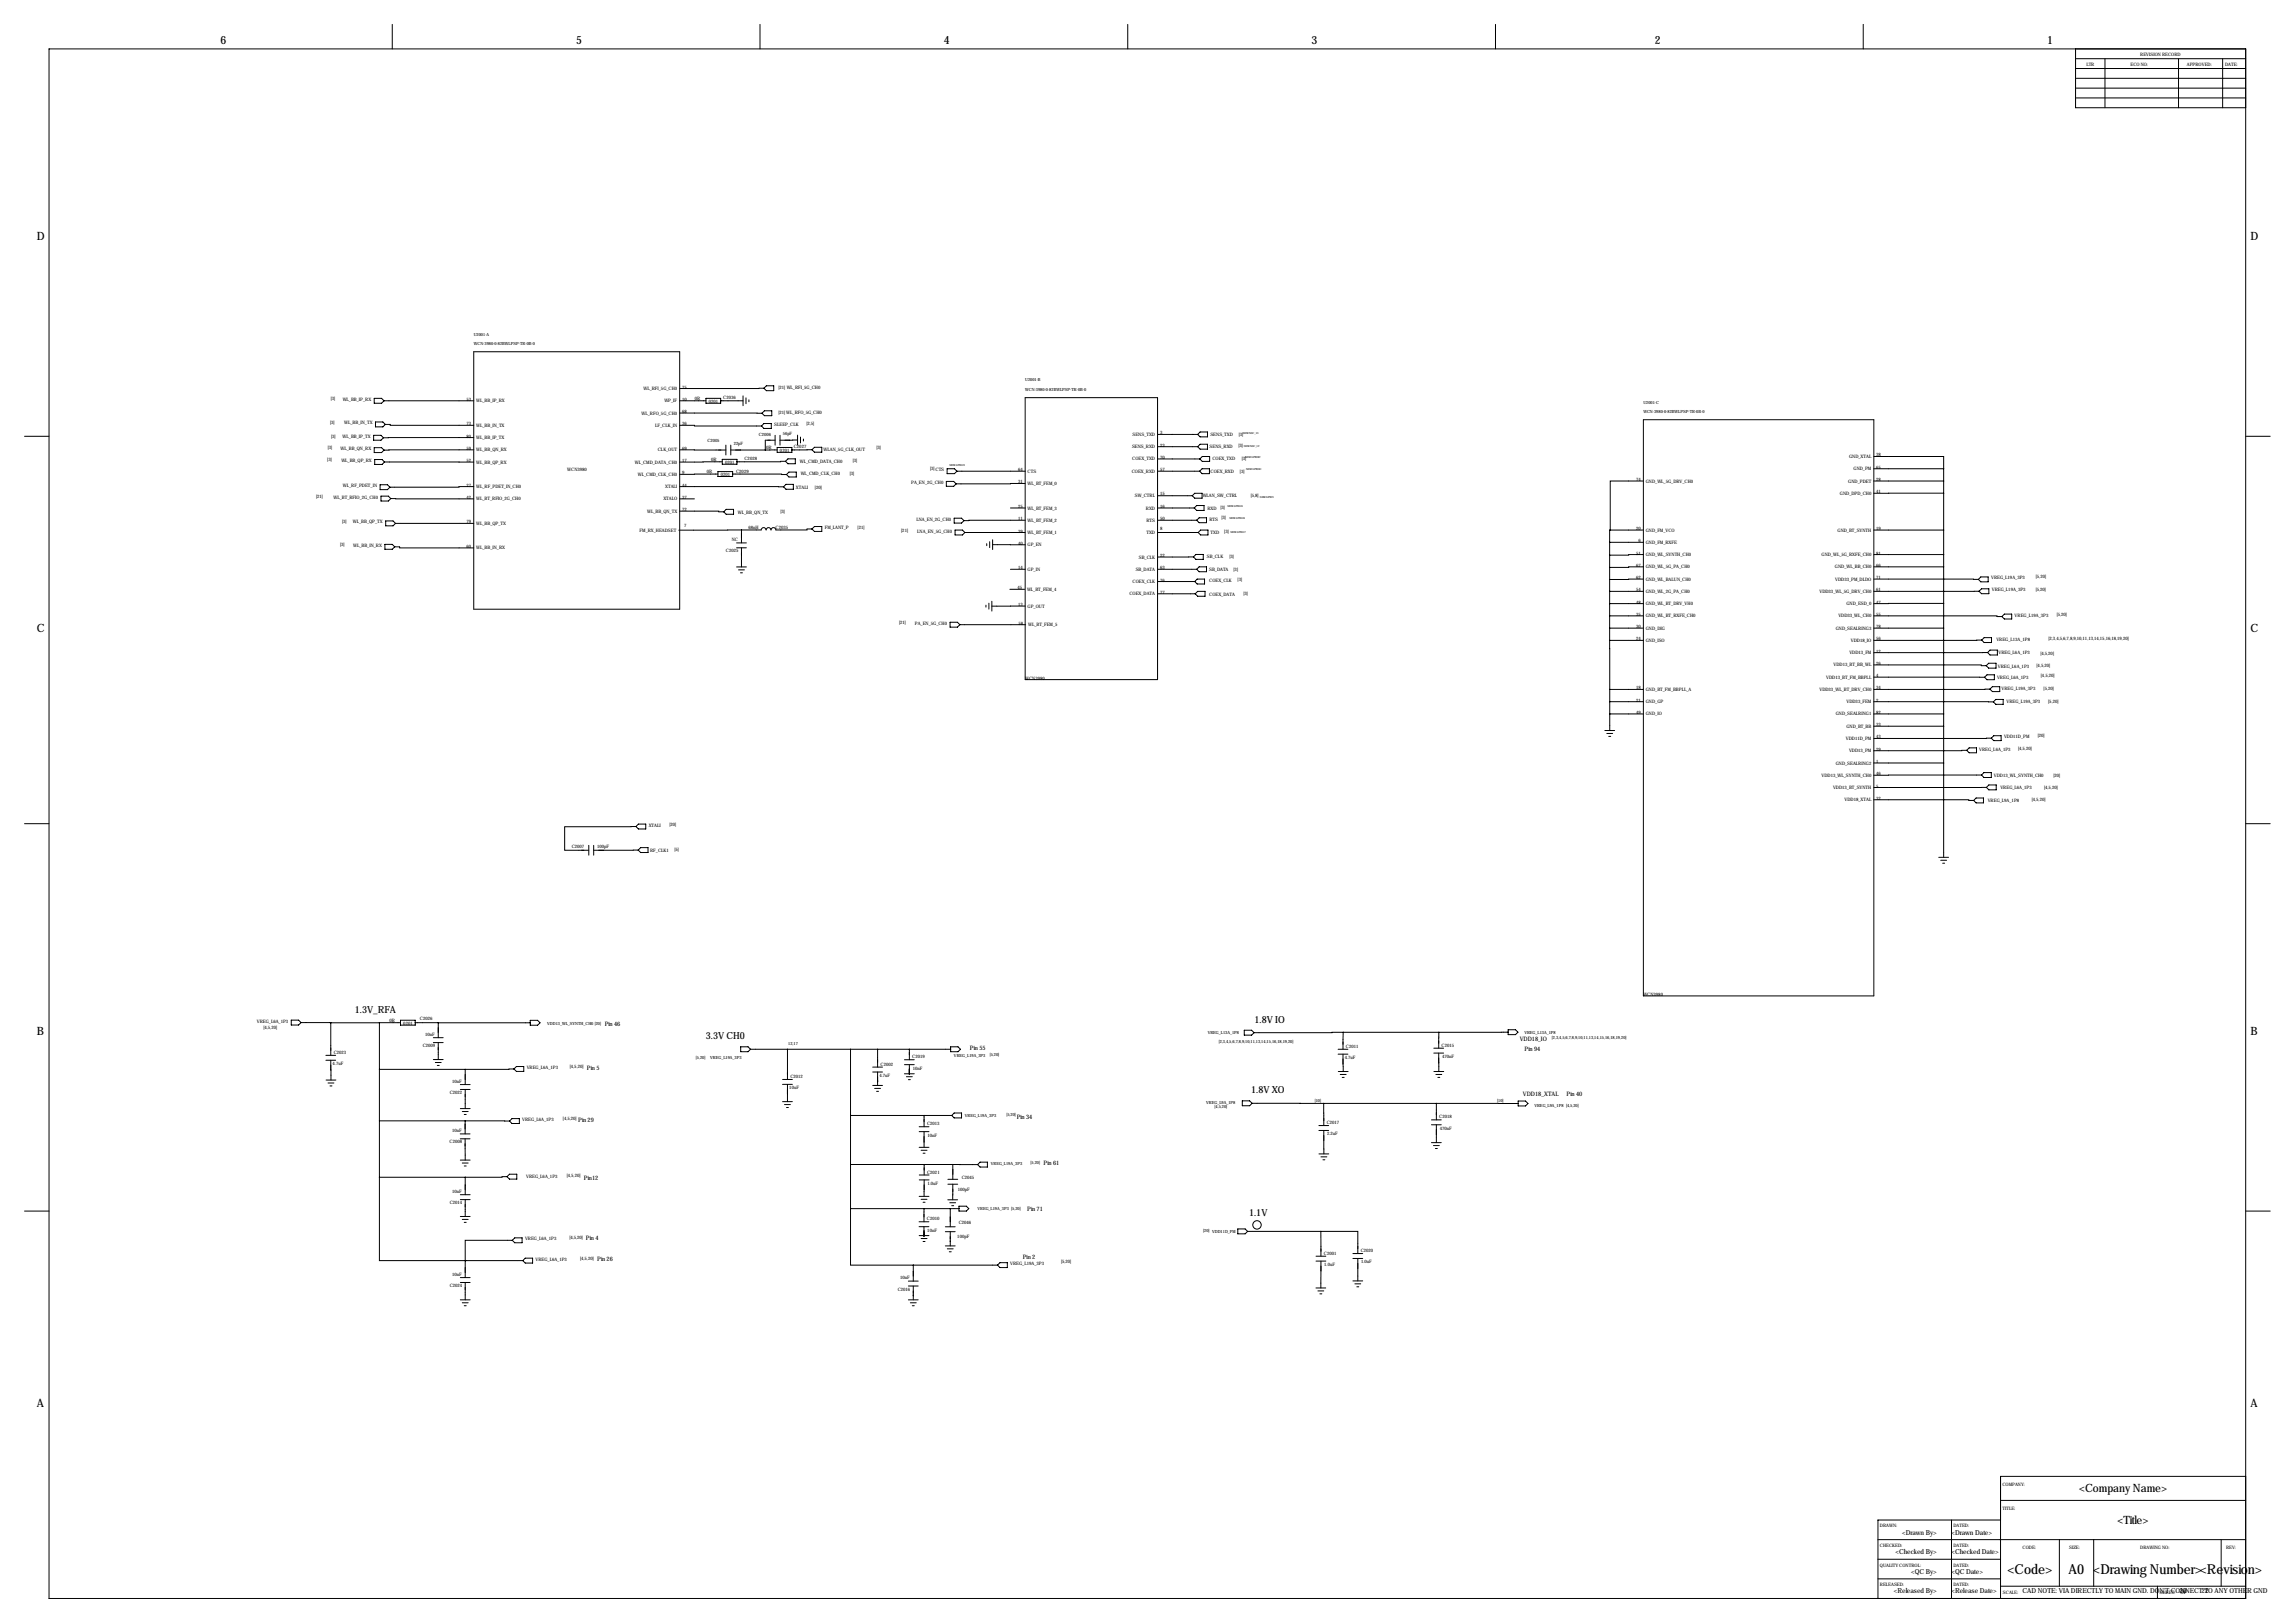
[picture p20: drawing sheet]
<svg xmlns="http://www.w3.org/2000/svg" width="1189mm" height="841mm" viewBox="0 0 1189 841" stroke-linecap="round" stroke-linejoin="round" font-family="sans-serif">
<defs><g id="words">
<g font-size="7.1">
<text x="1040" y="815">&lt;Code&gt;</text>
<text x="1072" y="815">A0 &lt;Drawing Number&gt;&lt;Revision&gt;</text>
</g>
<g font-size="5.9">
<text x="114" y="23">6</text>
<text x="298" y="23">5</text>
<text x="489" y="23">4</text>
<text x="679" y="23">3</text>
<text x="857" y="23">2</text>
<text x="1060" y="23">1</text>
<text x="19" y="124">D</text>
<text x="1166" y="124">D</text>
<text x="19" y="328">C</text>
<text x="1166" y="328">C</text>
<text x="19" y="536">B</text>
<text x="1166" y="536">B</text>
<text x="19" y="729">A</text>
<text x="1166" y="729">A</text>
<text x="1077" y="773">&lt;Company Name&gt;</text>
<text x="1097" y="789">&lt;Title&gt;</text>
</g>
<g font-size="5">
<text x="184" y="525">1.3V_RFA</text>
<text x="650" y="530">1.8V IO</text>
<text x="366" y="538">3.3V CH0</text>
<text x="648" y="566">1.8V XO</text>
<text x="647" y="630">1.1V</text>
</g>
<g font-size="3.6">
<text x="985" y="795">&lt;Drawn By&gt;</text>
<text x="1011" y="795">&lt;Drawn Date&gt;</text>
<text x="982" y="805">&lt;Checked By&gt;</text>
<text x="1011" y="805">&lt;Checked Date&gt;</text>
<text x="990" y="815">&lt;QC By&gt;</text>
<text x="1011" y="815">&lt;QC Date&gt;</text>
<text x="981" y="825">&lt;Released By&gt;</text>
<text x="1011" y="825">&lt;Release Date&gt;</text>
<text x="1048" y="825">CAD NOTE: VIA DIRECTLY TO MAIN GND. DON'T CONNECT TO ANY OTHER GND</text>
<text x="1129" y="825">20</text>
<text x="1140" y="825">22</text>
</g>
<g font-size="3.2">
<text x="313" y="531">Pin 46</text>
<text x="787" y="539">VDD18_IO</text>
<text x="502" y="544">Pin 55</text>
<text x="790" y="544">Pin 94</text>
<text x="304" y="554">Pin 5</text>
<text x="789" y="568">VDD18_XTAL</text>
<text x="812" y="568">Pin 40</text>
<text x="300" y="581">Pin 29</text>
<text x="527" y="579">Pin 34</text>
<text x="541" y="604">Pin 61</text>
<text x="303" y="611">Pin12</text>
<text x="532" y="627">Pin 71</text>
<text x="304" y="642">Pin 4</text>
<text x="309" y="653">Pin 26</text>
<text x="530" y="652">Pin 2</text>
</g>
<g font-size="2.4">
<text x="1109" y="29">REVISION RECORD</text>
<text x="1081" y="34">LTR</text>
<text x="1104" y="34">ECO NO:</text>
<text x="1133" y="34">APPROVED:</text>
<text x="1153" y="34">DATE:</text>
<text x="333" y="202">W</text>
<text x="335" y="202">L_RFI_5G_CH0</text>
<text x="353" y="201">75</text>
<text x="403" y="201">[21] W</text>
<text x="410" y="202">L_RFI_5G_CH0</text>
<text x="171" y="207">[3]</text>
<text x="178" y="208">W</text>
<text x="180" y="208">L_BB_IP_RX</text>
<text x="242" y="208">53</text>
<text x="247" y="208">W</text>
<text x="249" y="208">L_BB_IP_RX</text>
<text x="344" y="208">W</text>
<text x="346" y="208">P_IF</text>
<text x="353" y="208">10</text>
<text x="360" y="207">0R</text>
<text x="367" y="209">0201</text>
<text x="375" y="207">C2036</text>
<text x="332" y="215">W</text>
<text x="334" y="215">L_RFO_5G_CH0</text>
<text x="353" y="214">68</text>
<text x="403" y="214">[21] W</text>
<text x="409" y="215">L_RFO_5G_CH0</text>
<text x="171" y="220">[3]</text>
<text x="178" y="220">W</text>
<text x="180" y="220">L_BB_IN_TX</text>
<text x="242" y="220">73</text>
<text x="247" y="221">W</text>
<text x="249" y="221">L_BB_IN_TX</text>
<text x="339" y="221">LF_CLK_IN</text>
<text x="353" y="220">36</text>
<text x="401" y="221">SLEEP_CLK</text>
<text x="418" y="220">[2,5]</text>
<text x="172" y="227">[3]</text>
<text x="177" y="227">W</text>
<text x="180" y="227">L_BB_IP_TX</text>
<text x="242" y="227">80</text>
<text x="247" y="227">W</text>
<text x="249" y="227">L_BB_IP_TX</text>
<text x="587" y="226">SENS_TXD</text>
<text x="601" y="225">3</text>
<text x="627" y="226">SENS_TXD</text>
<text x="642" y="226">[3]</text>
<text x="170" y="233">[3]</text>
<text x="176" y="233">W</text>
<text x="178" y="233">L_BB_QN_RX</text>
<text x="242" y="233">59</text>
<text x="247" y="234">W</text>
<text x="249" y="234">L_BB_QN_RX</text>
<text x="341" y="234">CLK_OUT</text>
<text x="353" y="233">69</text>
<text x="397" y="233">0R</text>
<text x="411" y="232">C2027</text>
<text x="427" y="233">W</text>
<text x="429" y="233">LAN_5G_CLK_OUT</text>
<text x="454" y="233">[3]</text>
<text x="586" y="232">SENS_RXD</text>
<text x="601" y="231">23</text>
<text x="627" y="232">SENS_RXD</text>
<text x="642" y="232">[3]</text>
<text x="170" y="239">[3]</text>
<text x="177" y="239">W</text>
<text x="179" y="239">L_BB_QP_RX</text>
<text x="242" y="239">52</text>
<text x="353" y="239">17</text>
<text x="368" y="239">0R</text>
<text x="386" y="238">C2028</text>
<text x="404" y="234">0201</text>
<text x="414" y="240">W</text>
<text x="416" y="240">L_CMD_DATA_CH0</text>
<text x="442" y="239">[3]</text>
<text x="587" y="239">COEX_TXD</text>
<text x="601" y="238">70</text>
<text x="628" y="238">COEX_TXD</text>
<text x="643" y="238">[3]</text>
<text x="958" y="237">GND_XTAL</text>
<text x="972" y="236">38</text>
<text x="247" y="240">W</text>
<text x="249" y="240">L_BB_QP_RX</text>
<text x="294" y="244">W</text>
<text x="296" y="244">CN3980</text>
<text x="329" y="240">W</text>
<text x="331" y="240">L_CMD_DATA_CH0</text>
<text x="353" y="246">9</text>
<text x="366" y="245">0R</text>
<text x="376" y="240">0201</text>
<text x="381" y="245">C2029</text>
<text x="440" y="246">[3]</text>
<text x="482" y="244">[3] CTS</text>
<text x="527" y="244">64</text>
<text x="532" y="245">CTS</text>
<text x="586" y="245">COEX_RXD</text>
<text x="601" y="244">57</text>
<text x="627" y="245">COEX_RXD</text>
<text x="642" y="245">[3]</text>
<text x="960" y="244">GND_PM</text>
<text x="972" y="243">65</text>
<text x="330" y="246">W</text>
<text x="332" y="246">L_CMD_CLK_CH0</text>
<text x="373" y="247">0201</text>
<text x="415" y="246">W</text>
<text x="417" y="246">L_CMD_CLK_CH0</text>
<text x="472" y="251">PA_EN_2G_CH0</text>
<text x="527" y="250">31</text>
<text x="532" y="251">W</text>
<text x="534" y="251">L_BT_FEM_0</text>
<text x="848" y="249">74</text>
<text x="853" y="250">GND_W</text>
<text x="861" y="250">L_5G_DRV_CH0</text>
<text x="957" y="250">GND_PDET</text>
<text x="972" y="249">28</text>
<text x="178" y="252">W</text>
<text x="180" y="252">L_RF_PDET_IN</text>
<text x="242" y="252">27</text>
<text x="247" y="253">W</text>
<text x="249" y="253">L_RF_PDET_IN_CH0</text>
<text x="345" y="253">XTALI</text>
<text x="353" y="252">44</text>
<text x="412" y="253">XTALI</text>
<text x="422" y="253">[20]</text>
<text x="588" y="258">SW</text>
<text x="591" y="258">_CTRL</text>
<text x="601" y="256">15</text>
<text x="623" y="258">W</text>
<text x="625" y="258">LAN_SW</text>
<text x="634" y="258">_CTRL</text>
<text x="648" y="257">[5,8]</text>
<text x="953" y="256">GND_DPD_CH0</text>
<text x="972" y="256">41</text>
<text x="164" y="258">[21]</text>
<text x="173" y="258">W</text>
<text x="175" y="258">L_BT_RFIO_2G_CH0</text>
<text x="242" y="258">42</text>
<text x="247" y="259">W</text>
<text x="249" y="259">L_BT_RFIO_2G_CH0</text>
<text x="344" y="259">XTALO</text>
<text x="353" y="258">37</text>
<text x="527" y="263">25</text>
<text x="532" y="264">W</text>
<text x="534" y="264">L_BT_FEM_3</text>
<text x="594" y="264">RXD</text>
<text x="601" y="263">16</text>
<text x="632" y="264">[3]</text>
<text x="335" y="266">W</text>
<text x="337" y="266">L_BB_QN_TX</text>
<text x="353" y="265">72</text>
<text x="382" y="266">W</text>
<text x="384" y="266">L_BB_QN_TX</text>
<text x="404" y="266">[3]</text>
<text x="475" y="270">LNA_EN_2G_CH0</text>
<text x="527" y="269">11</text>
<text x="601" y="269">50</text>
<text x="625" y="264">RXD</text>
<text x="633" y="269">[3]</text>
<text x="177" y="271">[3]</text>
<text x="183" y="271">W</text>
<text x="185" y="271">L_BB_QP_TX</text>
<text x="242" y="271">79</text>
<text x="247" y="272">W</text>
<text x="249" y="272">L_BB_QP_TX</text>
<text x="331" y="275">FM_RX_HEADSET</text>
<text x="354" y="273">7</text>
<text x="388" y="274">68nH</text>
<text x="402" y="274">C2035</text>
<text x="427" y="274">FM_LANT_P</text>
<text x="444" y="274">[21]</text>
<text x="467" y="276">[21]</text>
<text x="475" y="276">LNA_EN_5G_CH0</text>
<text x="527" y="276">39</text>
<text x="532" y="270">W</text>
<text x="534" y="270">L_BT_FEM_2</text>
<text x="594" y="270">RTS</text>
<text x="601" y="275">8</text>
<text x="626" y="270">RTS</text>
<text x="848" y="275">20</text>
<text x="853" y="275">GND_FM_VCO</text>
<text x="952" y="275">GND_BT_SYNTH</text>
<text x="972" y="275">19</text>
<text x="379" y="280">NC</text>
<text x="532" y="277">W</text>
<text x="534" y="277">L_BT_FEM_1</text>
<text x="594" y="277">TXD</text>
<text x="627" y="277">TXD</text>
<text x="634" y="276">[3]</text>
<text x="849" y="281">6</text>
<text x="853" y="282">GND_FM_RXFE</text>
<text x="176" y="283">[3]</text>
<text x="183" y="283">W</text>
<text x="185" y="283">L_BB_IN_RX</text>
<text x="242" y="284">60</text>
<text x="247" y="285">W</text>
<text x="249" y="285">L_BB_IN_RX</text>
<text x="376" y="286">C2025</text>
<text x="527" y="282">40</text>
<text x="532" y="283">GP_EN</text>
<text x="848" y="287">51</text>
<text x="972" y="287">81</text>
<text x="590" y="289">SB_CLK</text>
<text x="601" y="289">22</text>
<text x="625" y="289">SB_CLK</text>
<text x="637" y="289">[3]</text>
<text x="848" y="294">67</text>
<text x="853" y="288">GND_W</text>
<text x="861" y="288">L_SYNTH_CH0</text>
<text x="944" y="288">GND_W</text>
<text x="952" y="288">L_5G_RXFE_CH0</text>
<text x="972" y="294">66</text>
<text x="527" y="295">14</text>
<text x="532" y="296">GP_IN</text>
<text x="588" y="296">SB_DATA</text>
<text x="601" y="295">63</text>
<text x="626" y="296">SB_DATA</text>
<text x="639" y="296">[3]</text>
<text x="848" y="300">62</text>
<text x="853" y="294">GND_W</text>
<text x="861" y="294">L_5G_PA_CH0</text>
<text x="951" y="294">GND_W</text>
<text x="959" y="294">L_BB_CH0</text>
<text x="972" y="300">71</text>
<text x="1055" y="299">[5,20]</text>
<text x="527" y="305">45</text>
<text x="587" y="302">COEX_CLK</text>
<text x="601" y="301">76</text>
<text x="626" y="302">COEX_CLK</text>
<text x="641" y="301">[3]</text>
<text x="853" y="301">GND_W</text>
<text x="861" y="301">L_BALUN_CH0</text>
<text x="951" y="301">VDD33_PM_DLDO</text>
<text x="1031" y="300">VREG_L19A_3P3</text>
<text x="532" y="306">W</text>
<text x="534" y="306">L_BT_FEM_4</text>
<text x="585" y="308">COEX_DATA</text>
<text x="601" y="308">77</text>
<text x="626" y="309">COEX_DATA</text>
<text x="644" y="308">[3]</text>
<text x="848" y="306">54</text>
<text x="853" y="307">GND_W</text>
<text x="861" y="307">L_2G_PA_CH0</text>
<text x="943" y="307">VDD33_W</text>
<text x="953" y="307">L_5G_DRV_CH0</text>
<text x="972" y="306">61</text>
<text x="1032" y="306">VREG_L19A_3P3</text>
<text x="1055" y="306">[5,20]</text>
<text x="527" y="314">13</text>
<text x="532" y="315">GP_OUT</text>
<text x="848" y="313">48</text>
<text x="853" y="313">GND_W</text>
<text x="861" y="313">L_BT_DRV_VH0</text>
<text x="957" y="313">GND_ESD_0</text>
<text x="972" y="313">47</text>
<text x="466" y="323">[21]</text>
<text x="474" y="324">PA_EN_5G_CH0</text>
<text x="528" y="324">58</text>
<text x="848" y="319">35</text>
<text x="853" y="320">GND_W</text>
<text x="861" y="320">L_BT_RXFE_CH0</text>
<text x="952" y="320">VDD33_W</text>
<text x="963" y="320">L_CH0</text>
<text x="972" y="319">55</text>
<text x="1044" y="319">VREG_L19A_3P3</text>
<text x="1065" y="319">[5,20]</text>
<text x="533" y="324">W</text>
<text x="535" y="324">L_BT_FEM_5</text>
<text x="848" y="325">30</text>
<text x="853" y="326">GND_DIG</text>
<text x="951" y="326">GND_SEALRING3</text>
<text x="972" y="325">78</text>
<text x="848" y="332">24</text>
<text x="853" y="332">GND_ISO</text>
<text x="959" y="332">VDD18_IO</text>
<text x="972" y="332">56</text>
<text x="1034" y="332">VREG_L13A_1P8</text>
<text x="1061" y="332">[2,3,4,5,6,7,8,9,10,11,13,14,15,16,18,19,20]</text>
<text x="958" y="339">VDD13_FM</text>
<text x="972" y="338">12</text>
<text x="1035" y="339">VREG_L6A_1P3</text>
<text x="1057" y="339">[4,5,20]</text>
<text x="950" y="345">VDD13_BT_BB_W</text>
<text x="968" y="345">L</text>
<text x="972" y="344">26</text>
<text x="1035" y="346">VREG_L6A_1P3</text>
<text x="1055" y="346">[4,5,20]</text>
<text x="531" y="352">W</text>
<text x="533" y="352">CN3980</text>
<text x="946" y="352">VDD13_BT_FM_BBPLL</text>
<text x="972" y="351">4</text>
<text x="1035" y="352">VREG_L6A_1P3</text>
<text x="1057" y="350">[4,5,20]</text>
<text x="848" y="357">18</text>
<text x="853" y="358">GND_BT_FM_BBPLL_A</text>
<text x="943" y="358">VDD33_W</text>
<text x="953" y="358">L_BT_DRV_CH0</text>
<text x="972" y="357">34</text>
<text x="1037" y="358">VREG_L19A_3P3</text>
<text x="1059" y="357">[5,20]</text>
<text x="848" y="363">21</text>
<text x="853" y="364">GND_GP</text>
<text x="957" y="364">VDD33_FEM</text>
<text x="972" y="363">2</text>
<text x="1039" y="364">VREG_L19A_3P3</text>
<text x="1061" y="364">[5,20]</text>
<text x="848" y="370">49</text>
<text x="853" y="371">GND_IO</text>
<text x="951" y="371">GND_SEALRING1</text>
<text x="972" y="370">82</text>
<text x="957" y="377">GND_BT_BB</text>
<text x="972" y="376">33</text>
<text x="956" y="383">VDD11D_PM</text>
<text x="972" y="383">43</text>
<text x="1038" y="382">VDD11D_PM</text>
<text x="1056" y="382">[20]</text>
<text x="958" y="390">VDD13_PM</text>
<text x="972" y="389">29</text>
<text x="1025" y="389">VREG_L6A_1P3</text>
<text x="1045" y="389">[4,5,20]</text>
<text x="951" y="396">GND_SEALRING2</text>
<text x="972" y="395">1</text>
<text x="972" y="402">46</text>
<text x="944" y="402">VDD13_W</text>
<text x="954" y="402">L_SYNTH_CH0</text>
<text x="972" y="408">5</text>
<text x="1033" y="403">VDD13_W</text>
<text x="1043" y="403">L_SYNTH_CH0</text>
<text x="1064" y="402">[20]</text>
<text x="950" y="409">VDD13_BT_SYNTH</text>
<text x="1036" y="409">VREG_L6A_1P3</text>
<text x="1059" y="409">[4,5,20]</text>
<text x="956" y="415">VDD18_XTAL</text>
<text x="972" y="414">32</text>
<text x="1030" y="415">VREG_L9A_1P8</text>
<text x="1053" y="415">[4,5,20]</text>
<text x="336" y="428">XTALI</text>
<text x="347" y="428">[20]</text>
<text x="296" y="439">C2007</text>
<text x="309" y="439">100pF</text>
<text x="337" y="441">RF_CLK1</text>
<text x="349" y="441">[5]</text>
<text x="851" y="516">W</text>
<text x="853" y="516">CN3980</text>
<text x="133" y="530">VREG_L6A_1P3</text>
<text x="136" y="533">[4,5,20]</text>
<text x="202" y="529">0R</text>
<text x="209" y="531">0201</text>
<text x="218" y="528">C2026</text>
<text x="220" y="536">10nF</text>
<text x="173" y="546">C2023</text>
<text x="219" y="542">C2009</text>
<text x="697" y="543">C2011</text>
<text x="747" y="542">C2015</text>
<text x="172" y="552">4.7uF</text>
<text x="456" y="552">C2002</text>
<text x="473" y="548">C2019</text>
<text x="697" y="549">4.7uF</text>
<text x="747" y="548">470nF</text>
<text x="273" y="554">VREG_L6A_1P3</text>
<text x="295" y="553">[4,5,20]</text>
<text x="456" y="558">4.7uF</text>
<text x="473" y="554">10nF</text>
<text x="234" y="561">10nF</text>
<text x="409" y="558">C2012</text>
<text x="233" y="567">C2022</text>
<text x="409" y="564">10uF</text>
<text x="271" y="581">VREG_L6A_1P3</text>
<text x="292" y="580">[4,5,20]</text>
<text x="746" y="579">C2018</text>
<text x="234" y="586">10nF</text>
<text x="480" y="583">C2013</text>
<text x="687" y="582">C2017</text>
<text x="746" y="585">470nF</text>
<text x="233" y="592">C2008</text>
<text x="480" y="589">10nF</text>
<text x="687" y="588">2.2uF</text>
<text x="273" y="610">VREG_L6A_1P3</text>
<text x="294" y="610">[4,5,20]</text>
<text x="480" y="608">C2021</text>
<text x="498" y="611">C2045</text>
<text x="234" y="618">10nF</text>
<text x="480" y="614">1.0uF</text>
<text x="496" y="617">100pF</text>
<text x="233" y="624">C2014</text>
<text x="480" y="632">C2010</text>
<text x="497" y="634">C2046</text>
<text x="295" y="642">[4,5,20]</text>
<text x="480" y="638">10nF</text>
<text x="496" y="641">100pF</text>
<text x="272" y="642">VREG_L6A_1P3</text>
<text x="277" y="653">VREG_L6A_1P3</text>
<text x="301" y="653">[4,5,20]</text>
<text x="686" y="650">C2001</text>
<text x="705" y="649">C2020</text>
<text x="523" y="655">VREG_L19A_3P3</text>
<text x="550" y="654">[5,20]</text>
<text x="686" y="656">1.0uF</text>
<text x="705" y="654">1.0uF</text>
<text x="234" y="661">10nF</text>
<text x="466" y="663">10nF</text>
<text x="233" y="667">C2024</text>
<text x="465" y="668">C2016</text>
<text x="1037" y="770">COMPANY:</text>
<text x="1037" y="782">TITLE:</text>
<text x="974" y="791">DRAW</text>
<text x="981" y="791">N:</text>
<text x="1012" y="791">DATED:</text>
<text x="974" y="801">CHECKED:</text>
<text x="1012" y="801">DATED:</text>
<text x="1048" y="803">CODE:</text>
<text x="1072" y="803">SIZE:</text>
<text x="1109" y="803">DRAW</text>
<text x="1116" y="803">ING NO:</text>
<text x="1153" y="803">REV:</text>
<text x="974" y="811">QUALITY CONTROL:</text>
<text x="1012" y="811">DATED:</text>
<text x="974" y="822">RELEASED:</text>
<text x="1012" y="822">DATED:</text>
<text x="1038" y="825">SCALE:</text>
<text x="1119" y="825">SHEET:</text>
<text x="1130" y="825">OF</text>
</g>
<g font-size="2.3">
<text x="393" y="226">C2006</text>
<text x="405" y="226">56pF</text>
<text x="366" y="229">C2005</text>
<text x="380" y="230">22pF</text>
</g>
<g font-size="2.2">
<text x="245" y="174">U2001-A</text>
<text x="245" y="179">W</text>
<text x="247" y="179">CN-3980-0-82BW</text>
<text x="263" y="179">LPSP-TR-0B-0</text>
<text x="531" y="198">U2001-B</text>
<text x="531" y="203">W</text>
<text x="533" y="203">CN-3980-0-82BW</text>
<text x="549" y="203">LPSP-TR-0B-0</text>
<text x="851" y="209">U2001-C</text>
<text x="851" y="214">W</text>
<text x="853" y="214">CN-3980-0-82BW</text>
<text x="869" y="214">LPSP-TR-0B-0</text>
<text x="283" y="531">VDD13_W</text>
<text x="293" y="531">L_SYNTH_CH0[20]</text>
<text x="626" y="536">VREG_L13A_1P8</text>
<text x="790" y="535">VREG_L13A_1P8</text>
<text x="804" y="538">[2,3,4,5,6,7,8,9,10,11,13,14,15,16,18,19,20]</text>
<text x="408" y="541">12,17</text>
<text x="631" y="540">[2,3,4,5,6,7,8,9,10,11,13,14,15,16,18,19,20]</text>
<text x="361" y="549">[5,20]</text>
<text x="368" y="549">VREG_L19A_3P3</text>
<text x="494" y="547">VREG_L19A_3P3</text>
<text x="513" y="547">[5,20]</text>
<text x="625" y="572">VREG_L9A_1P8</text>
<text x="629" y="574">[4,5,20]</text>
<text x="681" y="571">[10]</text>
<text x="776" y="571">[10]</text>
<text x="795" y="573">VREG_L9A_1P8 [4,5,20]</text>
<text x="500" y="579">VREG_L19A_3P3</text>
<text x="521" y="578">[5,20]</text>
<text x="513" y="604">VREG_L19A_3P3</text>
<text x="534" y="603">[5,20]</text>
<text x="506" y="627">VREG_L19A_3P3 [5,20]</text>
<text x="623" y="638">[20]</text>
<text x="628" y="638">VDD11D_PM</text>
</g>
<g font-size="1.4">
<text x="644" y="225">SDM SSC_13</text>
<text x="644" y="231">SDM SSC_12</text>
<text x="645" y="237">SDM GPIO82</text>
<text x="492" y="242">SDM GPIO19</text>
<text x="646" y="244">SDM GPIO81</text>
<text x="653" y="258">SDM GPIO5</text>
<text x="636" y="262">SDM GPIO16</text>
<text x="637" y="269">SDM GPIO18</text>
<text x="637" y="276">SDM GPIO17</text>
</g>
</g></defs>
<g fill="none" stroke="#000" stroke-width=".52">
<path d="M203 13v12M394 13v12M584 13v12M775 13v12M965 13v12M25 25h1138v803h-1138zM1075 25v31h88M1075 30h88M1075 35h88M1090 30v26M1129 30v26M1151 30v26"/>
<path d="M1075 41h88M1075 46h88M1075 51h88M245 182h107v134h-107zM397 200h4v2h-4l-1-1zM194 206h4l1 2-1 1h-4zM195 219h3l2 1-2 1h-3zM199 208h46M200 220h2h43M352 214h43M352 208h14M366 206h7v3h-7z"/>
<path d="M373 208h12M385 205v5M386 206v3M388 207v1M396 201h-44M396 213h4v2h-4l-1-1zM531 206h69v146h-69zM851 217h120v299h-120zM13 226h12M194 225h3l2 2-2 1h-3zM194 232h4l1 1-1 1h-4zM194 238h4l1 1-1 2h-4z"/>
<path d="M199 239h46M245 227h-46M245 233h-46M352 233h24M352 220l42 1M374 239h-22M374 238h8v2h-8zM376 231v5M379 233h18M379 231v5M394 221l2-2h4v3h-4zM402 228h-6l1 5"/>
<path d="M402 225v6M403 233h-6M403 232h7v2h-7zM404 225v6M407 239h-25M407 239l1-1h4v2h-4zM413 228h-9M413 225v5M415 226v3M416 227v1M421 233h-11M421 233l1-1h4v2h-4z"/>
<path d="M600 238h22M600 231h20M600 225h20M620 231l2-1h4v3h-4zM622 238l1-2h4v3h-4zM622 224h4v2h-4l-2-1zM971 236h36v7M1163 226h13M197 251h4l1 1-1 2h-4zM197 257h4l1 1-1 2h-4zM202 258h43M245 252h-43"/>
<path d="M352 252h54M352 258h8M372 246h-20M372 244h8v3h-8zM380 246h27M407 251h4v2h-4l-1-1zM409 245h3v2h-3l-2-1zM490 249h4l1 2-1 1h-4zM491 243h3l2 1-2 1h-3zM496 244h35M531 250l-36 1M600 244h21"/>
<path d="M600 257h18M618 257l1-1h4v2h-4zM621 244l2-1h4v2h-4zM851 249h-17v26M971 249h36M971 243h36M1007 255l-36 1M1007 243v201M200 270h4l1 1-1 1h-4zM205 271h40M352 265h23M376 264h4v2h-4l-1-1z"/>
<path d="M384 275h-32M384 275h10M384 275v6M394 274a1.3 1.3 0 0 1 2-1 1.3 1.3 0 0 1 1 2M397 274a1.3 1.3 0 0 1 1-1 1.3 1.3 0 0 1 1 2M421 274h-3v1h-16a1.3 1.3 0 0 0-1-2 1.3 1.3 0 0 0-2 1M421 274l1-1h4v2h-4zM494 268h4l1 2-1 1h-4zM495 275h4l1 1-1 1h-4zM500 276h31M514 280v5M523 263h8"/>
<path d="M531 269l-32 1M600 269h20M600 263h19M600 276h21M619 263l1-1h4v2h-4zM621 276l1-1h4v2h-4zM621 268h4v3h-4l-1-2zM834 275v6M834 275h17M971 275h36M199 282h4l1 1-1 2h-4zM204 283h3v1h38"/>
<path d="M382 284h5M382 294h5M382 281h5M383 295h3M384 297h1M384 284v10M511 282v1M513 281v3M514 282h17M523 295h8M600 295h20M618 288l-18 1"/>
<path d="M620 287h3v3h-3l-2-2zM620 295l1-1h4v2h-4zM834 281h17M834 281v51M851 287l-17 1M851 294h-17M851 300h-17M971 300h54M971 294h36M971 287h36M1026 299h4v2h-4l-1-1zM511 313v1"/>
<path d="M512 312v3M514 311v6M523 305h8M531 314h-17M600 301h19M600 308h19M619 301l1-1h4v2h-4zM619 308l1-2h4v3h-4zM834 306h17M834 319h17M834 313h17M971 319h66"/>
<path d="M1007 313h-36M1025 306h-54M1025 306l1-1h4v3h-4zM1037 319l1-1h4v3h-4zM492 322h4l1 2-1 1h-4zM497 324h34M834 332v25M834 332h17M834 325h17M971 325h36M1027 332h-56M1027 332l1-2h4v3h-4z"/>
<path d="M1030 338h-59M1031 337h4v2h-4l-1-1zM834 357h17M834 357v21M971 344l58 1M971 351h57M1028 351l1-1h4v2h-4zM1029 345l1-1h4v2h-4zM1031 357h-60M1032 356h4v2h-4l-1-1zM831 378h5M832 380h3"/>
<path d="M834 363h17M834 370h17M971 363l62 1M971 370h36M971 376h36M1033 364l1-2h4v3h-4zM833 381h1M971 395h36M1019 389h-48M1019 389l1-2h4v3h-4zM1032 382l-61 1M1032 382l1-1h4v3h-4z"/>
<path d="M971 414l51 1M1024 413h3v3h-3l-2-1zM1026 401l-55 1M1028 400h4v3h-4l-2-2zM1029 408h-58M1029 408l1-1h4v2h-4zM13 427h12M305 438v5M308 438v5M329 428h-36v12h12M331 427h4v2h-4l-2-1zM1163 427h13"/>
<path d="M331 440h-23M331 440l1-1h4v3h-4zM1004 444h5M1005 446h3M1006 447h1M151 528h4l1 2-1 1h-4zM156 530h15M171 530v17M171 530h26M197 530v80M207 530h-10M207 528h8v3h-8z"/>
<path d="M215 530h12M224 537h6M227 530v7M227 530h48M275 529h3l2 1-2 1h-3zM645 534h3l2 1-2 1h-3zM696 535h-46M696 535v8M696 535h49M745 535v8M781 535h-36M781 533h4l1 2-1 1h-4z"/>
<path d="M169 547h5M169 549h5M169 559h5M171 549v10M197 554h44M224 540h6M224 549h6M226 550h3M227 552h1M227 540v9M241 554v8M266 554h-25"/>
<path d="M266 554l2-2h3v3h-3zM384 542h4l1 1-1 2h-4zM389 543h103M405 559h5M408 543v16M441 543v83M452 553h5M452 555h5M455 543v10M455 555v7M469 549h5M469 551h5"/>
<path d="M469 556h5M470 558h3M471 559h1M471 543v6M471 551v6M492 542h4l2 1-2 2h-4zM693 543h5M693 546h5M693 555h5M694 557h3M695 558h1M696 546v9"/>
<path d="M743 543h5M743 545h5M743 555h5M744 557h3M745 558h1M745 545v10M170 561h3M171 562h1M238 564h6M238 562h6M238 574h6M239 576h4"/>
<path d="M240 577h2M241 564v10M265 579h4v3h-4l-1-1zM405 562h5M405 571h5M406 572h3M407 574h1M408 562v9M441 578h52M452 562h5M453 564h3M454 565h1"/>
<path d="M479 578v6M494 577h4v2h-4l-1-1zM644 570h3l2 1-2 2h-3zM649 571l37 1M686 572v11M686 572h58M744 572h42M744 572v8M786 570h4l2 2-2 1h-4zM197 581h44M238 590h5M238 587h5"/>
<path d="M241 590v11M241 581h23M241 581v6M476 584h5M476 586h5M476 594h5M477 596h3M478 597h1M479 586v8M683 583h5M683 586h5M683 598h5"/>
<path d="M684 599h3M686 586v12M742 580h5M742 583h5M742 592h5M743 593h3M744 595h1M744 583v9M197 610v43h44M197 610h44M238 619h6M238 601h6"/>
<path d="M239 602h4M240 604h2M241 610v9M263 609l-22 1M263 609l1-1h4v3h-4zM441 603h53M476 620h5M476 609h5M476 611h5M479 603v6M479 611v9M491 613h5"/>
<path d="M491 611h5M494 603h12M494 613v8M494 603v8M508 602h4v3h-4l-2-2zM685 601h1M13 627h12M238 621h6M238 630h6M239 632h4M240 633h2M241 621v9"/>
<path d="M441 626v29h32M441 626h56M476 633h5M476 635h5M477 621h3M478 623h1M479 635v5v-3M479 626v7M490 635h5M490 638h5M491 621h5M492 623h3"/>
<path d="M492 626v9M492 638v7M493 625h1M497 625h4l1 1-1 1h-4zM641 637h4l1 1-1 1h-4zM646 638h38M684 638h19v11M684 638v13M1163 627h13M241 653h.1M241 653v9M241 653h30"/>
<path d="M265 642h-24v11M265 642l2-1h3v3h-3zM272 652h4v2h-4l-1-1zM473 655v9M473 655h44M476 640h5M477 642h3M478 643h1M490 645h5M491 647h3M492 648h1M517 655l1-1h4v3h-4z"/>
<path d="M682 651h5M682 653h5M684 653v14M701 649h5M701 652h5M703 652v11M238 664h6M238 662h6M238 673h6M239 675h4M240 676h2M241 664v9"/>
<path d="M471 666h5M471 664h5M471 673h5M472 675h3M473 676h1M473 666v7M682 667h5M683 669h3M684 670h1M701 663h5M702 665h3M703 667h1"/>
<path d="M1036 777h127M1163 765h-127v63M973 797h190M1011 787v41M1036 787h-63v41M1067 797v25M1085 797v25M1151 797v25M973 808h63M973 818h63M1036 822h127M1118 822v6"/>
<circle cx="651" cy="634" r="2.2"/>
</g>
<use href="#words"/>
</svg>
